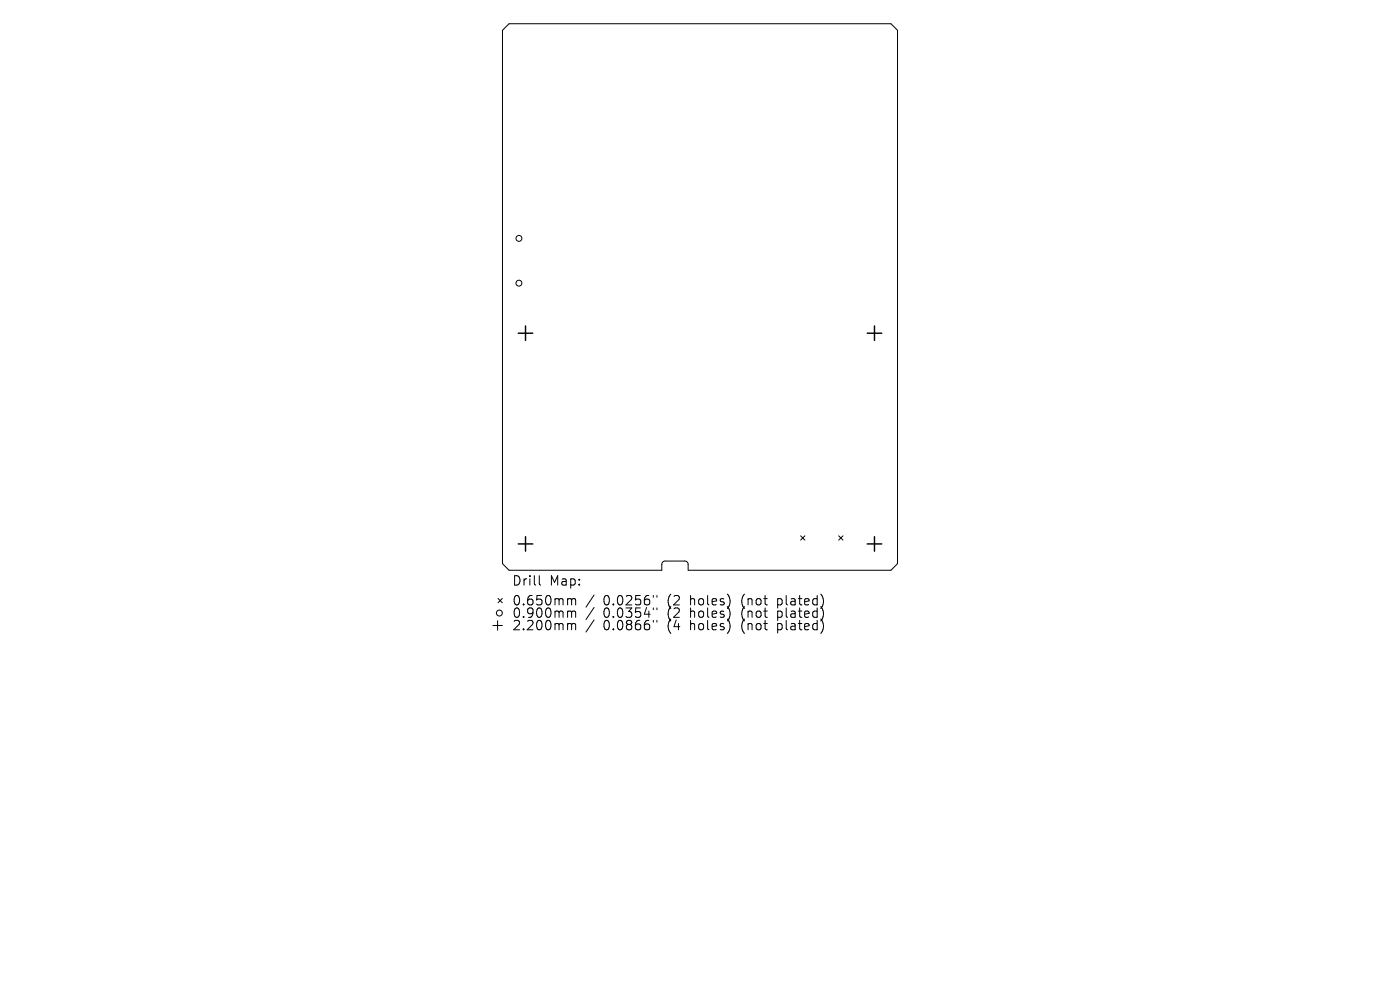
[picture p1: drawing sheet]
<svg xmlns="http://www.w3.org/2000/svg" width="297mm" height="210mm" viewBox="0 0 297 210" stroke-linecap="round" stroke-linejoin="round" font-family="sans-serif">
<defs><g id="words">
<g font-size="2.8">
<text x="108.6" y="124.5">Drill</text>
<text x="116.6" y="124.5">Map:</text>
<text x="108.6" y="128.7">0.650mm</text>
<text x="108.6" y="131.3">0.900mm</text>
<text x="128" y="128.7">0.0256&quot;</text>
<text x="128" y="131.3">0.0354&quot;</text>
<text x="141.7" y="128.7">(2</text>
<text x="141.7" y="131.3">(2</text>
<text x="146.7" y="128.7">holes)</text>
<text x="146.7" y="131.3">holes)</text>
<text x="157.8" y="128.7">(not</text>
<text x="157.8" y="131.3">(not</text>
<text x="165.6" y="128.7">plated)</text>
<text x="165.6" y="131.3">plated)</text>
<text x="108.6" y="134">2.200mm</text>
<text x="128" y="134">0.0866&quot;</text>
<text x="141.7" y="134">(4</text>
<text x="146.7" y="134">holes)</text>
<text x="157.8" y="134">(not</text>
<text x="165.6" y="134">plated)</text>
</g>
</g></defs>
<g fill="none" stroke="#000" stroke-width=".21">
<path d="M108 5h81l1.4 1.4v113.2l-1.4 1.4h-43v-1.3a.7 .7 0 0 0-.7-.7h-4.2a.7 .7 0 0 0-.7 .7v1.3h-32.4l-1.4-1.4v-113.2zM169.9 113.7l.9 .9M170.8 113.7l-.9 .9M177.9 113.7l.9 .9M178.8 113.7l-.9 .9M104.6 132.7h2M105.6 131.7v2M105.7 127l.9 .9M106.6 127l-.9 .9M114.4 122.1v1.7l.3 .3M120.7 127h.3l.3 .3M120.7 129.6h.3l.3 .3"/>
<path d="M120.7 132.3h.3l.3 .3M121.3 127.3l.3-.3 .4 .1 .1 1.2M121.3 127.3v1M121.3 129.9v1.1M121.3 132.6v1M121.3 129.9l.3-.3 .4 .1 .1 1.3M121.3 132.6l.3-.3 .4 .1 .1 1.2M126 126.2l-1.7 2.6M126 128.9l-1.7 2.5M126 131.5l-1.7 2.6M138.6 126.3v.4M138.6 129v.3"/>
<path d="M138.6 131.6v.4M139.4 126.3v.4M139.4 129v.3M139.4 131.6v.4"/>
<circle cx="110.1" cy="50.6" r=".63"/>
<circle cx="110.1" cy="60.1" r=".63"/>
<circle cx="105.9" cy="130" r=".63"/>
</g>
<path d="M109.9 70.7h3.1M111.5 69.1v3.1M184 70.7h3.1M185.5 69.1v3.1M109.9 115.4h3.1M111.5 113.8v3.1M184 115.4h3.1M185.5 113.8v3.1" fill="none" stroke="#000" stroke-width=".31"/>
<use href="#words"/>
</svg>
